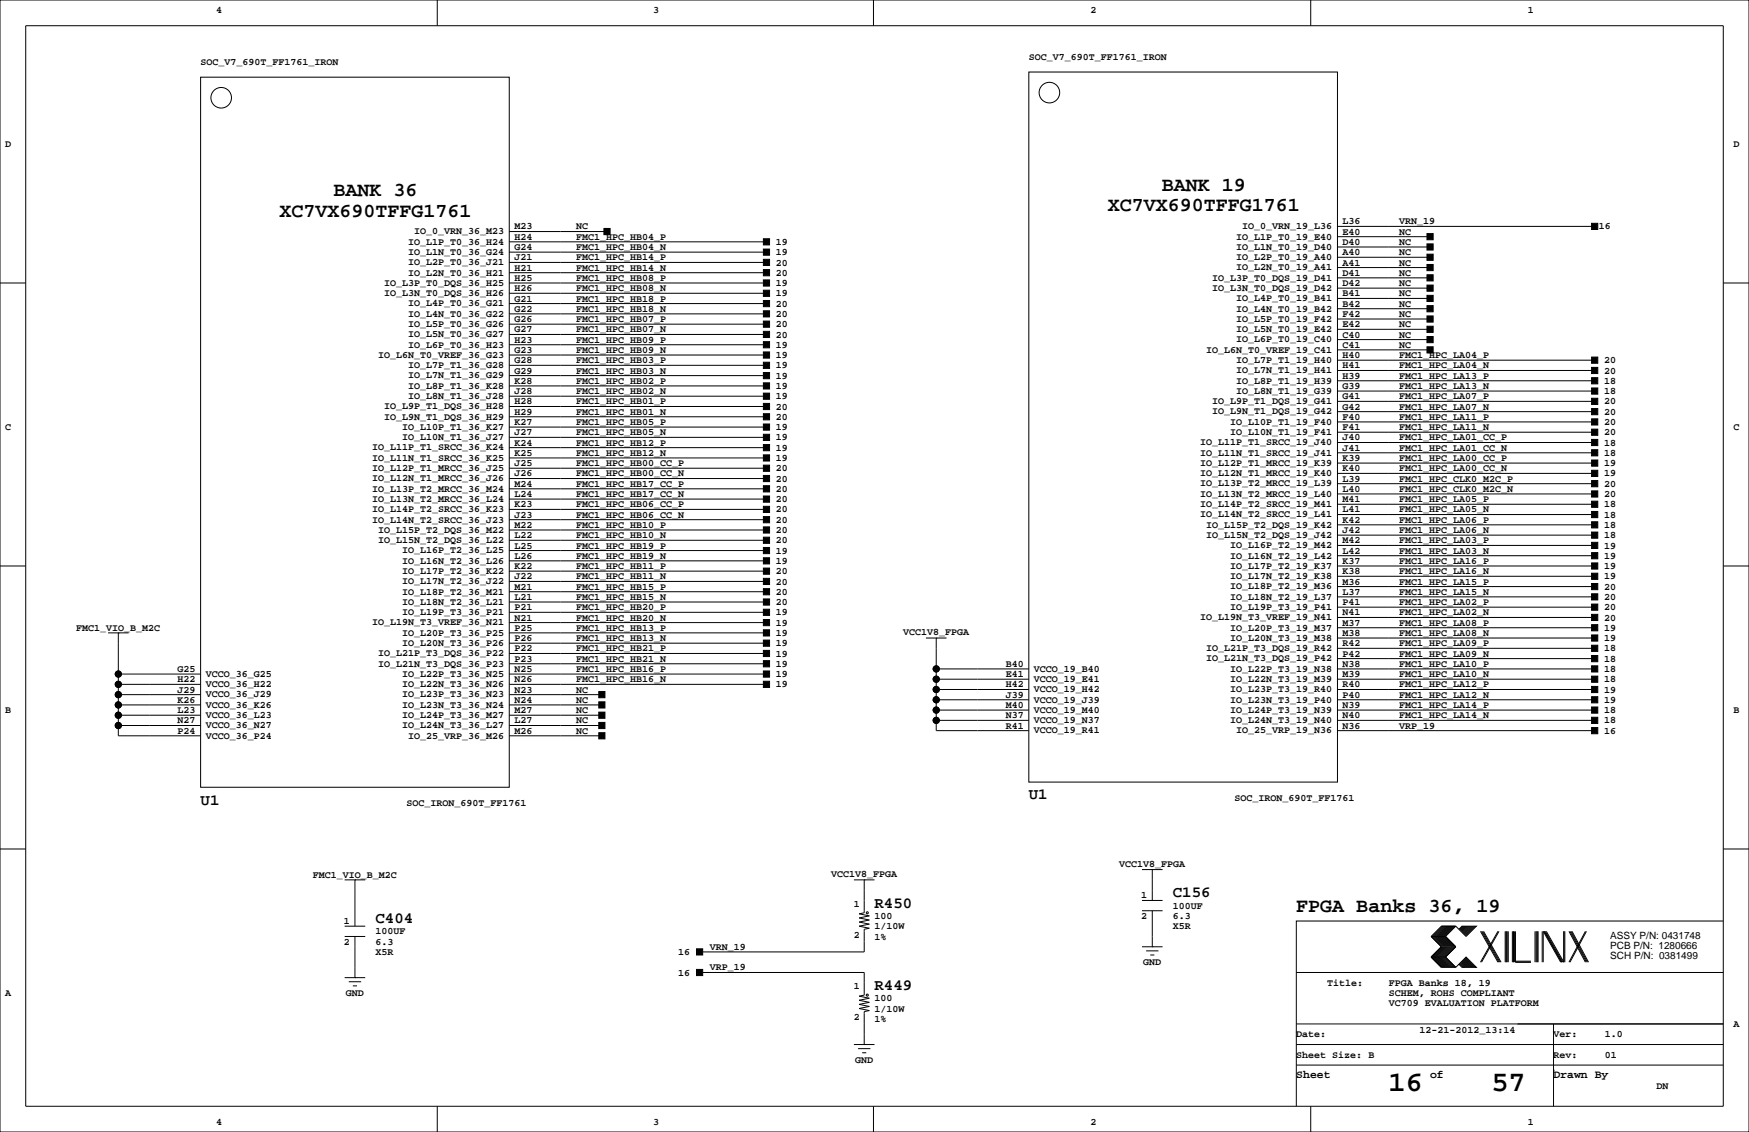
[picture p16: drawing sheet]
<svg xmlns="http://www.w3.org/2000/svg" width="432mm" height="279mm" viewBox="0 0 432 279" stroke-linecap="round" stroke-linejoin="round" font-family="sans-serif">
<defs><g id="words">
<g font-size="7.1">
<text x="342.8" y="269.3">16</text>
<text x="368.2" y="269.3">57</text>
</g>
<g font-size="4.9">
<text x="286.8" y="47.1">BANK 19</text>
<text x="69" y="53.5">XC7VX690TFFG1761</text>
<text x="82.3" y="48.4">BANK 36</text>
<text x="273.5" y="52.2">XC7VX690TFFG1761</text>
<text x="320" y="225.1">FPGA Banks 36, 19</text>
</g>
<g font-size="3.9">
<text x="254" y="197.3">U1</text>
<text x="49.5" y="198.6">U1</text>
<text x="289.6" y="221.5">C156</text>
<text x="92.7" y="227.8">C404</text>
<text x="215.9" y="224">R450</text>
<text x="215.9" y="244.3">R449</text>
</g>
<g font-size="2.8">
<text x="320" y="266.1">Sheet</text>
<text x="353.1" y="266.1">of</text>
<text x="383.5" y="266.1">Drawn By</text>
</g>
<g font-size="2.5">
<text x="53.3" y="3.3">4</text>
<text x="161.3" y="3.3">3</text>
<text x="269.2" y="3.3">2</text>
<text x="377.2" y="3.3">1</text>
<text x="49.5" y="16">SOC_V7_690T_FF1761_IRON</text>
<text x="254" y="14.7">SOC_V7_690T_FF1761_IRON</text>
<text x="1.3" y="36.3">D</text>
<text x="428" y="36.3">D</text>
<text x="102.2" y="57.8">IO_0_VRN_36_M23</text>
<text x="127" y="59.2">H24</text>
<text x="127" y="56.6">M23</text>
<text x="142.2" y="56.6">NC</text>
<text x="142.2" y="59.2">FMC1_HPC_HB04_P</text>
<text x="305.2" y="59.1">IO_L1P_T0_19_E40</text>
<text x="306.7" y="56.6">IO_0_VRN_19_L36</text>
<text x="331.5" y="57.9">E40</text>
<text x="331.5" y="55.4">L36</text>
<text x="345.4" y="55.4">VRN_19</text>
<text x="345.4" y="57.9">NC</text>
<text x="394.8" y="56.6">16</text>
<text x="100.8" y="65.5">IO_L2P_T0_36_J21</text>
<text x="100.8" y="62.9">IO_L1N_T0_36_G24</text>
<text x="100.8" y="60.4">IO_L1P_T0_36_H24</text>
<text x="127" y="64.3">J21</text>
<text x="127" y="61.7">G24</text>
<text x="142.2" y="64.3">FMC1_HPC_HB14_P</text>
<text x="142.2" y="61.7">FMC1_HPC_HB04_N</text>
<text x="191.6" y="65.5">20</text>
<text x="191.6" y="63">19</text>
<text x="191.6" y="60.5">19</text>
<text x="305.2" y="64.2">IO_L2P_T0_19_A40</text>
<text x="305.2" y="61.7">IO_L1N_T0_19_D40</text>
<text x="331.5" y="65.5">A41</text>
<text x="331.5" y="63">A40</text>
<text x="331.5" y="60.5">D40</text>
<text x="345.4" y="65.5">NC</text>
<text x="345.4" y="63">NC</text>
<text x="345.4" y="60.5">NC</text>
<text x="94.8" y="70.5">IO_L3P_T0_DQS_36_H25</text>
<text x="100.8" y="68">IO_L2N_T0_36_H21</text>
<text x="127" y="71.9">H26</text>
<text x="127" y="69.3">H25</text>
<text x="127" y="66.8">H21</text>
<text x="142.2" y="66.8">FMC1_HPC_HB14_N</text>
<text x="142.2" y="71.9">FMC1_HPC_HB08_N</text>
<text x="142.2" y="69.3">FMC1_HPC_HB08_P</text>
<text x="191.6" y="68.1">20</text>
<text x="191.6" y="70.6">19</text>
<text x="299.3" y="71.8">IO_L3N_T0_DQS_19_D42</text>
<text x="299.3" y="69.3">IO_L3P_T0_DQS_19_D41</text>
<text x="305.2" y="66.7">IO_L2N_T0_19_A41</text>
<text x="331.5" y="70.6">D42</text>
<text x="331.5" y="68.1">D41</text>
<text x="345.4" y="70.6">NC</text>
<text x="345.4" y="68.1">NC</text>
<text x="94.8" y="73.1">IO_L3N_T0_DQS_36_H26</text>
<text x="100.8" y="75.6">IO_L4P_T0_36_G21</text>
<text x="127" y="77">G22</text>
<text x="127" y="74.4">G21</text>
<text x="142.2" y="77">FMC1_HPC_HB18_N</text>
<text x="142.2" y="74.4">FMC1_HPC_HB18_P</text>
<text x="191.6" y="75.7">20</text>
<text x="191.6" y="73.2">19</text>
<text x="305.2" y="76.9">IO_L4N_T0_19_B42</text>
<text x="305.2" y="74.4">IO_L4P_T0_19_B41</text>
<text x="331.5" y="75.7">B42</text>
<text x="331.5" y="73.2">B41</text>
<text x="345.4" y="75.7">NC</text>
<text x="345.4" y="73.2">NC</text>
<text x="100.8" y="83.2">IO_L5N_T0_36_G27</text>
<text x="100.8" y="80.7">IO_L5P_T0_36_G26</text>
<text x="100.8" y="78.2">IO_L4N_T0_36_G22</text>
<text x="127" y="82">G27</text>
<text x="127" y="79.5">G26</text>
<text x="142.2" y="82">FMC1_HPC_HB07_N</text>
<text x="142.2" y="79.5">FMC1_HPC_HB07_P</text>
<text x="191.6" y="78.2">20</text>
<text x="191.6" y="83.3">20</text>
<text x="191.6" y="80.8">20</text>
<text x="305.2" y="82">IO_L5N_T0_19_E42</text>
<text x="305.2" y="79.4">IO_L5P_T0_19_F42</text>
<text x="331.5" y="83.3">C40</text>
<text x="331.5" y="80.8">E42</text>
<text x="331.5" y="78.2">F42</text>
<text x="345.4" y="83.3">NC</text>
<text x="345.4" y="80.8">NC</text>
<text x="345.4" y="78.2">NC</text>
<text x="93.3" y="88.3">IO_L6N_T0_VREF_36_G23</text>
<text x="100.8" y="85.8">IO_L6P_T0_36_H23</text>
<text x="127" y="89.7">G28</text>
<text x="127" y="87.1">G23</text>
<text x="127" y="84.6">H23</text>
<text x="142.2" y="89.7">FMC1_HPC_HB03_P</text>
<text x="142.2" y="84.6">FMC1_HPC_HB09_P</text>
<text x="142.2" y="87.1">FMC1_HPC_HB09_N</text>
<text x="191.6" y="85.9">19</text>
<text x="191.6" y="88.4">19</text>
<text x="297.8" y="87.1">IO_L6N_T0_VREF_19_C41</text>
<text x="305.2" y="89.6">IO_L7P_T1_19_H40</text>
<text x="305.2" y="84.5">IO_L6P_T0_19_C40</text>
<text x="331.5" y="88.4">H40</text>
<text x="331.5" y="85.9">C41</text>
<text x="345.4" y="88.4">FMC1_HPC_LA04_P</text>
<text x="345.4" y="85.9">NC</text>
<text x="396" y="89.7">20</text>
<text x="100.8" y="95.9">IO_L8P_T1_36_K28</text>
<text x="100.8" y="93.4">IO_L7N_T1_36_G29</text>
<text x="100.8" y="90.9">IO_L7P_T1_36_G28</text>
<text x="127" y="94.7">K28</text>
<text x="127" y="92.2">G29</text>
<text x="142.2" y="94.7">FMC1_HPC_HB02_P</text>
<text x="142.2" y="92.2">FMC1_HPC_HB03_N</text>
<text x="191.6" y="93.5">19</text>
<text x="191.6" y="90.9">19</text>
<text x="305.2" y="94.7">IO_L8P_T1_19_H39</text>
<text x="305.2" y="92.1">IO_L7N_T1_19_H41</text>
<text x="331.5" y="93.5">H39</text>
<text x="331.5" y="90.9">H41</text>
<text x="345.4" y="93.5">FMC1_HPC_LA13_P</text>
<text x="345.4" y="90.9">FMC1_HPC_LA04_N</text>
<text x="396" y="94.7">18</text>
<text x="396" y="92.2">20</text>
<text x="94.8" y="101">IO_L9P_T1_DQS_36_H28</text>
<text x="100.8" y="98.5">IO_L8N_T1_36_J28</text>
<text x="127" y="99.8">H28</text>
<text x="127" y="97.3">J28</text>
<text x="142.2" y="99.8">FMC1_HPC_HB01_P</text>
<text x="142.2" y="97.3">FMC1_HPC_HB02_N</text>
<text x="191.6" y="101.1">20</text>
<text x="191.6" y="98.6">19</text>
<text x="191.6" y="96">19</text>
<text x="299.3" y="99.8">IO_L9P_T1_DQS_19_G41</text>
<text x="305.2" y="97.2">IO_L8N_T1_19_G39</text>
<text x="331.5" y="101.1">G42</text>
<text x="331.5" y="98.6">G41</text>
<text x="331.5" y="96">G39</text>
<text x="345.4" y="101.1">FMC1_HPC_LA07_N</text>
<text x="345.4" y="98.6">FMC1_HPC_LA07_P</text>
<text x="345.4" y="96">FMC1_HPC_LA13_N</text>
<text x="396" y="99.8">20</text>
<text x="396" y="97.3">18</text>
<text x="1.3" y="106.2">C</text>
<text x="94.8" y="103.6">IO_L9N_T1_DQS_36_H29</text>
<text x="99.3" y="106.1">IO_L10P_T1_36_K27</text>
<text x="127" y="107.4">J27</text>
<text x="127" y="104.9">K27</text>
<text x="127" y="102.4">H29</text>
<text x="142.2" y="102.4">FMC1_HPC_HB01_N</text>
<text x="142.2" y="107.4">FMC1_HPC_HB05_N</text>
<text x="142.2" y="104.9">FMC1_HPC_HB05_P</text>
<text x="191.6" y="103.6">20</text>
<text x="191.6" y="106.2">19</text>
<text x="299.3" y="102.3">IO_L9N_T1_DQS_19_G42</text>
<text x="303.7" y="107.4">IO_L10N_T1_19_F41</text>
<text x="303.7" y="104.8">IO_L10P_T1_19_F40</text>
<text x="331.5" y="106.2">F41</text>
<text x="331.5" y="103.6">F40</text>
<text x="345.4" y="106.2">FMC1_HPC_LA11_N</text>
<text x="345.4" y="103.6">FMC1_HPC_LA11_P</text>
<text x="396" y="107.4">20</text>
<text x="396" y="104.9">20</text>
<text x="396" y="102.4">20</text>
<text x="428" y="106.2">C</text>
<text x="91.9" y="113.7">IO_L11N_T1_SRCC_36_K25</text>
<text x="91.9" y="111.2">IO_L11P_T1_SRCC_36_K24</text>
<text x="99.3" y="108.6">IO_L10N_T1_36_J27</text>
<text x="127" y="112.5">K25</text>
<text x="127" y="110">K24</text>
<text x="142.2" y="112.5">FMC1_HPC_HB12_N</text>
<text x="142.2" y="110">FMC1_HPC_HB12_P</text>
<text x="191.6" y="113.8">19</text>
<text x="191.6" y="111.3">19</text>
<text x="191.6" y="108.7">19</text>
<text x="296.3" y="112.5">IO_L11N_T1_SRCC_19_J41</text>
<text x="296.3" y="109.9">IO_L11P_T1_SRCC_19_J40</text>
<text x="331.5" y="113.8">K39</text>
<text x="331.5" y="111.3">J41</text>
<text x="331.5" y="108.7">J40</text>
<text x="345.4" y="113.8">FMC1_HPC_LA00_CC_P</text>
<text x="345.4" y="111.3">FMC1_HPC_LA01_CC_N</text>
<text x="345.4" y="108.7">FMC1_HPC_LA01_CC_P</text>
<text x="396" y="112.5">18</text>
<text x="396" y="110">18</text>
<text x="91.9" y="118.8">IO_L12N_T1_MRCC_36_J26</text>
<text x="91.9" y="116.3">IO_L12P_T1_MRCC_36_J25</text>
<text x="127" y="117.6">J26</text>
<text x="127" y="115.1">J25</text>
<text x="142.2" y="115.1">FMC1_HPC_HB00_CC_P</text>
<text x="142.2" y="117.6">FMC1_HPC_HB00_CC_N</text>
<text x="191.6" y="116.3">20</text>
<text x="191.6" y="118.9">20</text>
<text x="296.3" y="117.5">IO_L12N_T1_MRCC_19_K40</text>
<text x="296.3" y="115">IO_L12P_T1_MRCC_19_K39</text>
<text x="331.5" y="118.9">L39</text>
<text x="331.5" y="116.3">K40</text>
<text x="345.4" y="118.9">FMC1_HPC_CLK0_M2C_P</text>
<text x="345.4" y="116.3">FMC1_HPC_LA00_CC_N</text>
<text x="396" y="117.6">19</text>
<text x="396" y="115.1">19</text>
<text x="91.9" y="123.9">IO_L13N_T2_MRCC_36_L24</text>
<text x="91.9" y="121.3">IO_L13P_T2_MRCC_36_M24</text>
<text x="127" y="125.2">K23</text>
<text x="127" y="122.7">L24</text>
<text x="127" y="120.1">M24</text>
<text x="142.2" y="120.1">FMC1_HPC_HB17_CC_P</text>
<text x="142.2" y="122.7">FMC1_HPC_HB17_CC_N</text>
<text x="142.2" y="125.2">FMC1_HPC_HB06_CC_P</text>
<text x="191.6" y="121.4">20</text>
<text x="191.6" y="124">20</text>
<text x="296.3" y="125.2">IO_L14P_T2_SRCC_19_M41</text>
<text x="296.3" y="122.6">IO_L13N_T2_MRCC_19_L40</text>
<text x="296.3" y="120.1">IO_L13P_T2_MRCC_19_L39</text>
<text x="331.5" y="124">M41</text>
<text x="331.5" y="121.4">L40</text>
<text x="345.4" y="124">FMC1_HPC_LA05_P</text>
<text x="345.4" y="121.4">FMC1_HPC_CLK0_M2C_N</text>
<text x="396" y="125.2">18</text>
<text x="396" y="122.7">20</text>
<text x="396" y="120.1">20</text>
<text x="91.9" y="129">IO_L14N_T2_SRCC_36_J23</text>
<text x="91.9" y="126.4">IO_L14P_T2_SRCC_36_K23</text>
<text x="93.3" y="131.5">IO_L15P_T2_DQS_36_M22</text>
<text x="127" y="130.3">M22</text>
<text x="127" y="127.8">J23</text>
<text x="142.2" y="130.3">FMC1_HPC_HB10_P</text>
<text x="142.2" y="127.8">FMC1_HPC_HB06_CC_N</text>
<text x="191.6" y="131.6">20</text>
<text x="191.6" y="126.5">20</text>
<text x="191.6" y="129">20</text>
<text x="296.3" y="127.7">IO_L14N_T2_SRCC_19_L41</text>
<text x="297.8" y="130.2">IO_L15P_T2_DQS_19_K42</text>
<text x="331.5" y="131.6">J42</text>
<text x="331.5" y="129">K42</text>
<text x="331.5" y="126.5">L41</text>
<text x="345.4" y="131.6">FMC1_HPC_LA06_N</text>
<text x="345.4" y="129">FMC1_HPC_LA06_P</text>
<text x="345.4" y="126.5">FMC1_HPC_LA05_N</text>
<text x="396" y="130.3">18</text>
<text x="396" y="127.8">18</text>
<text x="93.3" y="134">IO_L15N_T2_DQS_36_L22</text>
<text x="99.3" y="136.6">IO_L16P_T2_36_L25</text>
<text x="127" y="137.9">L26</text>
<text x="127" y="135.4">L25</text>
<text x="127" y="132.8">L22</text>
<text x="142.2" y="132.8">FMC1_HPC_HB10_N</text>
<text x="142.2" y="137.9">FMC1_HPC_HB19_N</text>
<text x="142.2" y="135.4">FMC1_HPC_HB19_P</text>
<text x="191.6" y="134.1">20</text>
<text x="191.6" y="136.7">19</text>
<text x="297.8" y="132.8">IO_L15N_T2_DQS_19_J42</text>
<text x="303.7" y="137.9">IO_L16N_T2_19_L42</text>
<text x="303.7" y="135.3">IO_L16P_T2_19_M42</text>
<text x="331.5" y="136.7">L42</text>
<text x="331.5" y="134.1">M42</text>
<text x="345.4" y="136.7">FMC1_HPC_LA03_N</text>
<text x="345.4" y="134.1">FMC1_HPC_LA03_P</text>
<text x="396" y="137.9">19</text>
<text x="396" y="135.4">19</text>
<text x="396" y="132.8">18</text>
<text x="99.3" y="141.7">IO_L17P_T2_36_K22</text>
<text x="99.3" y="139.1">IO_L16N_T2_36_L26</text>
<text x="127" y="143">J22</text>
<text x="127" y="140.5">K22</text>
<text x="142.2" y="143">FMC1_HPC_HB11_N</text>
<text x="142.2" y="140.5">FMC1_HPC_HB11_P</text>
<text x="191.6" y="141.7">20</text>
<text x="191.6" y="139.2">19</text>
<text x="303.7" y="142.9">IO_L17N_T2_19_K38</text>
<text x="303.7" y="140.4">IO_L17P_T2_19_K37</text>
<text x="331.5" y="141.7">K38</text>
<text x="331.5" y="139.2">K37</text>
<text x="345.4" y="141.7">FMC1_HPC_LA16_N</text>
<text x="345.4" y="139.2">FMC1_HPC_LA16_P</text>
<text x="396" y="143">19</text>
<text x="396" y="140.5">19</text>
<text x="99.3" y="149.3">IO_L18N_T2_36_L21</text>
<text x="99.3" y="146.7">IO_L18P_T2_36_M21</text>
<text x="99.3" y="144.2">IO_L17N_T2_36_J22</text>
<text x="127" y="148.1">L21</text>
<text x="127" y="145.5">M21</text>
<text x="142.2" y="148.1">FMC1_HPC_HB15_N</text>
<text x="142.2" y="145.5">FMC1_HPC_HB15_P</text>
<text x="191.6" y="149.4">20</text>
<text x="191.6" y="146.8">20</text>
<text x="191.6" y="144.3">20</text>
<text x="303.7" y="148">IO_L18N_T2_19_L37</text>
<text x="303.7" y="145.5">IO_L18P_T2_19_M36</text>
<text x="331.5" y="149.4">P41</text>
<text x="331.5" y="146.8">L37</text>
<text x="331.5" y="144.3">M36</text>
<text x="345.4" y="149.4">FMC1_HPC_LA02_P</text>
<text x="345.4" y="146.8">FMC1_HPC_LA15_N</text>
<text x="345.4" y="144.3">FMC1_HPC_LA15_P</text>
<text x="396" y="148.1">20</text>
<text x="396" y="145.5">20</text>
<text x="18.8" y="155.7">FMC1_VIO_B_M2C</text>
<text x="91.9" y="154.4">IO_L19N_T3_VREF_36_N21</text>
<text x="99.3" y="151.8">IO_L19P_T3_36_P21</text>
<text x="127" y="155.7">P25</text>
<text x="127" y="153.2">N21</text>
<text x="127" y="150.6">P21</text>
<text x="142.2" y="153.2">FMC1_HPC_HB20_N</text>
<text x="142.2" y="150.6">FMC1_HPC_HB20_P</text>
<text x="142.2" y="155.7">FMC1_HPC_HB13_P</text>
<text x="191.6" y="154.4">19</text>
<text x="191.6" y="151.9">19</text>
<text x="296.3" y="153.1">IO_L19N_T3_VREF_19_N41</text>
<text x="303.7" y="155.6">IO_L20P_T3_19_M37</text>
<text x="303.7" y="150.6">IO_L19P_T3_19_P41</text>
<text x="331.5" y="154.4">M37</text>
<text x="331.5" y="151.9">N41</text>
<text x="345.4" y="154.4">FMC1_HPC_LA08_P</text>
<text x="345.4" y="151.9">FMC1_HPC_LA02_N</text>
<text x="396" y="155.7">19</text>
<text x="396" y="153.2">20</text>
<text x="396" y="150.6">20</text>
<text x="93.3" y="162">IO_L21P_T3_DQS_36_P22</text>
<text x="99.3" y="159.4">IO_L20N_T3_36_P26</text>
<text x="99.3" y="156.9">IO_L20P_T3_36_P25</text>
<text x="127" y="160.8">P22</text>
<text x="127" y="158.2">P26</text>
<text x="142.2" y="160.8">FMC1_HPC_HB21_P</text>
<text x="142.2" y="158.2">FMC1_HPC_HB13_N</text>
<text x="191.6" y="159.5">19</text>
<text x="191.6" y="157">19</text>
<text x="223" y="156.7">VCC1V8_FPGA</text>
<text x="297.8" y="160.7">IO_L21P_T3_DQS_19_R42</text>
<text x="303.7" y="158.2">IO_L20N_T3_19_M38</text>
<text x="331.5" y="159.5">R42</text>
<text x="331.5" y="157">M38</text>
<text x="345.4" y="159.5">FMC1_HPC_LA09_P</text>
<text x="345.4" y="157">FMC1_HPC_LA08_N</text>
<text x="396" y="160.8">18</text>
<text x="396" y="158.2">19</text>
<text x="43.8" y="165.9">G25</text>
<text x="50.8" y="167.1">VCCO_36_G25</text>
<text x="93.3" y="164.5">IO_L21N_T3_DQS_36_P23</text>
<text x="99.3" y="167.1">IO_L22P_T3_36_N25</text>
<text x="127" y="165.9">N25</text>
<text x="127" y="163.3">P23</text>
<text x="142.2" y="163.3">FMC1_HPC_HB21_N</text>
<text x="142.2" y="165.9">FMC1_HPC_HB16_P</text>
<text x="191.6" y="164.6">19</text>
<text x="191.6" y="162.1">19</text>
<text x="191.6" y="167.1">19</text>
<text x="248.3" y="167.1">E41</text>
<text x="248.3" y="164.6">B40</text>
<text x="255.3" y="165.8">VCCO_19_B40</text>
<text x="297.8" y="163.3">IO_L21N_T3_DQS_19_P42</text>
<text x="303.7" y="165.8">IO_L22P_T3_19_N38</text>
<text x="331.5" y="167.1">M39</text>
<text x="331.5" y="164.6">N38</text>
<text x="331.5" y="162.1">P42</text>
<text x="345.4" y="167.1">FMC1_HPC_LA10_N</text>
<text x="345.4" y="164.6">FMC1_HPC_LA10_P</text>
<text x="345.4" y="162.1">FMC1_HPC_LA09_N</text>
<text x="396" y="165.9">18</text>
<text x="396" y="163.3">18</text>
<text x="43.8" y="173.5">K26</text>
<text x="43.8" y="170.9">J29</text>
<text x="43.8" y="168.4">H22</text>
<text x="50.8" y="172.1">VCCO_36_J29</text>
<text x="50.8" y="169.6">VCCO_36_H22</text>
<text x="99.3" y="172.1">IO_L23P_T3_36_N23</text>
<text x="99.3" y="169.6">IO_L22N_T3_36_N26</text>
<text x="127" y="173.5">N24</text>
<text x="127" y="170.9">N23</text>
<text x="127" y="168.4">N26</text>
<text x="142.2" y="168.4">FMC1_HPC_HB16_N</text>
<text x="142.2" y="170.9">NC</text>
<text x="142.2" y="173.5">NC</text>
<text x="191.6" y="169.7">19</text>
<text x="248.3" y="172.2">J39</text>
<text x="248.3" y="169.7">H42</text>
<text x="255.3" y="173.4">VCCO_19_J39</text>
<text x="255.3" y="170.9">VCCO_19_H42</text>
<text x="255.3" y="168.3">VCCO_19_E41</text>
<text x="303.7" y="173.4">IO_L23N_T3_19_P40</text>
<text x="303.7" y="170.9">IO_L23P_T3_19_R40</text>
<text x="303.7" y="168.3">IO_L22N_T3_19_M39</text>
<text x="331.5" y="172.2">P40</text>
<text x="331.5" y="169.7">R40</text>
<text x="345.4" y="172.2">FMC1_HPC_LA12_N</text>
<text x="345.4" y="169.7">FMC1_HPC_LA12_P</text>
<text x="396" y="173.5">19</text>
<text x="396" y="170.9">19</text>
<text x="396" y="168.4">18</text>
<text x="1.3" y="176">B</text>
<text x="43.8" y="178.6">N27</text>
<text x="43.8" y="176">L23</text>
<text x="50.8" y="179.8">VCCO_36_N27</text>
<text x="50.8" y="177.2">VCCO_36_L23</text>
<text x="50.8" y="174.7">VCCO_36_K26</text>
<text x="99.3" y="179.8">IO_L24N_T3_36_L27</text>
<text x="99.3" y="177.2">IO_L24P_T3_36_M27</text>
<text x="99.3" y="174.7">IO_L23N_T3_36_N24</text>
<text x="127" y="178.6">L27</text>
<text x="127" y="176">M27</text>
<text x="142.2" y="176">NC</text>
<text x="142.2" y="178.6">NC</text>
<text x="248.3" y="179.8">R41</text>
<text x="248.3" y="177.3">N37</text>
<text x="248.3" y="174.8">M40</text>
<text x="255.3" y="178.5">VCCO_19_N37</text>
<text x="255.3" y="176">VCCO_19_M40</text>
<text x="303.7" y="178.5">IO_L24N_T3_19_N40</text>
<text x="303.7" y="176">IO_L24P_T3_19_N39</text>
<text x="331.5" y="179.8">N36</text>
<text x="331.5" y="177.3">N40</text>
<text x="331.5" y="174.8">N39</text>
<text x="345.4" y="174.8">FMC1_HPC_LA14_P</text>
<text x="345.4" y="179.8">VRP_19</text>
<text x="345.4" y="177.3">FMC1_HPC_LA14_N</text>
<text x="396" y="176">18</text>
<text x="396" y="178.6">18</text>
<text x="428" y="176">B</text>
<text x="43.8" y="181.1">P24</text>
<text x="50.8" y="182.3">VCCO_36_P24</text>
<text x="100.8" y="182.3">IO_25_VRP_36_M26</text>
<text x="127" y="181.1">M26</text>
<text x="142.2" y="181.1">NC</text>
<text x="255.3" y="181">VCCO_19_R41</text>
<text x="305.2" y="181">IO_25_VRP_19_N36</text>
<text x="396" y="181.1">16</text>
<text x="304.8" y="197.6">SOC_IRON_690T_FF1761</text>
<text x="100.3" y="198.9">SOC_IRON_690T_FF1761</text>
<text x="276.3" y="213.9">VCC1V8_FPGA</text>
<text x="77.3" y="216.7">FMC1_VIO_B_M2C</text>
<text x="205.2" y="216.4">VCC1V8_FPGA</text>
<text x="281.7" y="221.7">1</text>
<text x="210.8" y="223.9">1</text>
<text x="215.9" y="226.8">100</text>
<text x="281.7" y="226.8">2</text>
<text x="289.6" y="224.3">100UF</text>
<text x="289.6" y="226.8">6.3</text>
<text x="84.9" y="228.1">1</text>
<text x="84.9" y="233.2">2</text>
<text x="92.7" y="230.6">100UF</text>
<text x="92.7" y="233.2">6.3</text>
<text x="210.8" y="231.5">2</text>
<text x="215.9" y="231.9">1%</text>
<text x="215.9" y="229.4">1/10W</text>
<text x="289.6" y="229.4">X5R</text>
<text x="397.5" y="231.7">ASSY P/N: 0431748</text>
<text x="92.7" y="235.7">X5R</text>
<text x="167.4" y="235.7">16</text>
<text x="175.3" y="234.4">VRN_19</text>
<text x="175.3" y="239.5">VRP_19</text>
<text x="282.3" y="238.3">GND</text>
<text x="397.5" y="236.8">SCH P/N: 0381499</text>
<text x="397.5" y="234.2">PCB P/N: 1280666</text>
<text x="1.3" y="245.9">A</text>
<text x="85.4" y="245.9">GND</text>
<text x="167.4" y="240.8">16</text>
<text x="210.8" y="244.2">1</text>
<text x="327.7" y="243.3">Title:</text>
<text x="342.9" y="245.9">SCHEM, ROHS COMPLIANT</text>
<text x="342.9" y="243.3">FPGA Banks 18, 19</text>
<text x="210.8" y="251.8">2</text>
<text x="215.9" y="247.1">100</text>
<text x="215.9" y="249.7">1/10W</text>
<text x="342.9" y="248.4">VC709 EVALUATION PLATFORM</text>
<text x="215.9" y="252.2">1%</text>
<text x="320" y="256">Date:</text>
<text x="350.4" y="255">12-21-2012_13:14</text>
<text x="383.5" y="256">Ver:</text>
<text x="396.2" y="256">1.0</text>
<text x="428" y="253.5">A</text>
<text x="211.1" y="262.4">GND</text>
<text x="320" y="261.1">Sheet Size: B</text>
<text x="383.5" y="261.1">Rev:</text>
<text x="396.2" y="261.1">01</text>
<text x="408.9" y="268.7">DN</text>
<text x="53.3" y="277.6">4</text>
<text x="161.3" y="277.6">3</text>
<text x="269.2" y="277.6">2</text>
<text x="377.2" y="277.6">1</text>
</g>
</g></defs>
<g fill="none" stroke="#000" stroke-width=".25">
<path d="M0 0h431.8v279.4h-431.8zM6.3 6.4h419.1v266.6h-419.1zM49.5 19.1h76.2v175.2h-76.2zM107.9 0v6.4M215.6 0v6.4M254 17.8h76.2v175.2h-76.2zM323.6 0v6.4M125.7 59.7h63.5M125.7 57.2h24.2M330.2 58.4h22.9M330.2 55.9h63.5M0 69.8h6.3"/>
<path d="M125.7 62.2h63.5M125.7 69.8h63.5M125.7 72.4h63.5M125.7 64.8h63.5M125.7 67.3h63.5M125.7 74.9h63.5M125.7 77.5h63.5M330.2 61h22.9M330.2 63.5h22.9M330.2 66h22.9M330.2 68.6h22.9M330.2 71.1h22.9"/>
<path d="M330.2 73.7h22.9M330.2 76.2h22.9M330.2 78.7h22.9M425.4 69.8h6.4M125.7 87.6h63.5M125.7 85.1h63.5M125.7 90.2h63.5M125.7 92.7h63.5M125.7 95.2h63.5M125.7 97.8h63.5M125.7 80h63.5M125.7 82.5h63.5"/>
<path d="M330.2 81.3h22.9M330.2 83.8h22.9M330.2 86.4h22.9M330.2 88.9h63.5M330.2 91.4h63.5M330.2 94h63.5M330.2 96.5h63.5M330.2 99.1h63.5M125.7 118.1h63.5M125.7 115.6h63.5M125.7 105.4h63.5M125.7 107.9h63.5"/>
<path d="M125.7 110.5h63.5M125.7 113h63.5M125.7 100.3h63.5M125.7 102.9h63.5M330.2 101.6h63.5M330.2 104.1h63.5M330.2 106.7h63.5M330.2 109.2h63.5M330.2 111.8h63.5M330.2 114.3h63.5M330.2 116.8h63.5M330.2 119.4h63.5"/>
<path d="M0 139.7h6.3M125.7 128.3h63.5M125.7 125.7h63.5M125.7 123.2h63.5M125.7 120.7h63.5M125.7 135.9h63.5M125.7 138.4h63.5M125.7 130.8h63.5M125.7 133.3h63.5M330.2 121.9h63.5M330.2 124.5h63.5M330.2 127h63.5"/>
<path d="M330.2 129.5h63.5M330.2 132.1h63.5M330.2 134.6h63.5M330.2 137.2h63.5M330.2 139.7h63.5M425.4 139.7h6.4M26.7 156.2h5M29.2 156.2h.1M29.2 156.2v25.4h20.3M125.7 156.2h63.5M125.7 158.8h63.5M125.7 151.1h63.5"/>
<path d="M125.7 153.7h63.5M125.7 141h63.5M125.7 143.5h63.5M125.7 146h63.5M125.7 148.6h63.5M228.6 157.5h5.1M231.1 157.5h.1M231.1 157.5v22.8h22.9M330.2 157.5h63.5M330.2 142.2h63.5M330.2 144.8h63.5M330.2 147.3h63.5"/>
<path d="M330.2 149.9h63.5M330.2 152.4h63.5M330.2 154.9h63.5M29.2 179.1h20.3M29.2 176.5h20.3M29.2 174h20.3M29.2 171.4h20.3M29.2 166.4h20.3M29.2 168.9h20.3M125.7 179.1h22.9M125.7 176.5h22.9M125.7 174h22.9"/>
<path d="M125.7 171.4h22.9M125.7 166.4h63.5M125.7 168.9h63.5M125.7 161.3h63.5M125.7 163.8h63.5M231.1 177.8h22.9M231.1 165.1h22.9M231.1 167.6h22.9M231.1 170.2h22.9M231.1 172.7h22.9M231.1 175.3h22.9M330.2 177.8h63.5"/>
<path d="M330.2 160h63.5M330.2 162.6h63.5M330.2 165.1h63.5M330.2 167.6h63.5M330.2 170.2h63.5M330.2 172.7h63.5M330.2 175.3h63.5M125.7 181.6h22.9M330.2 180.3h63.5M0 209.5h6.3M85.1 217.2h5.1M87.6 217.2h.1"/>
<path d="M87.6 217.2v11.4M210.8 217.2h5.1M213.4 217.2h.1M213.4 217.2v8.1l-1.3 .3 2.5 .5-2.5 .5 2.5 .5-2.5 .5 2.5 .5-2.5 .5 2.5 .5-1.2 .3v5.5h-40.7M281.9 214.6h5.1M284.5 214.6h.1M284.5 214.6v7.6M425.4 209.5h6.4M85.1 231.1h5.1M85.1 228.6h5.1M87.6 231.1v10.2M281.9 233.7h5.1"/>
<path d="M281.9 224.8h5.1M281.9 222.2h5.1M283 234.7h3M284 235.7h1M284.5 233.7h.1M284.5 224.8v8.9M353.3 231.1h3.6M353.3 236.2l2.6 2.6h3.5M353.3 231.1l2.6 2.6-2.6 2.5M353.3 236.2h3.6M356.1 228.6l-2.5 2.5 2.5 2.6-2.5 2.5 2.5 2.6M356.4 228.6l-2.6 2.5 2.6 2.6-2.6 2.5 2.6 2.6"/>
<path d="M356.6 228.6l-2.5 2.5 2.5 2.6-2.5 2.5 2.5 2.6M356.9 228.6l-2.6 2.5 2.6 2.6-2.6 2.5 2.6 2.6M356.9 231.1l2.5 2.6-2.5 2.5M356.9 236.2l2.5 2.6M357.1 228.6l-2.5 2.5 2.5 2.6-2.5 2.5 2.5 2.6M357.4 228.6l-2.6 2.5 2.6 2.6-2.6 2.5 2.6 2.6M357.6 228.6l-2.5 2.5 2.5 2.6-2.5 2.5 2.5 2.6M357.9 228.6l-2.6 2.5 2.6 2.6-2.6 2.5 2.6 2.6M358.1 228.6l-2.5 2.5 2.5 2.6-2.5 2.5 2.5 2.6M358.4 228.6l-2.5 2.5 2.5 2.6-2.5 2.5 2.5 2.6M358.6 228.6l-2.5 2.5 2.5 2.6-2.5 2.5 2.5 2.6M358.9 228.6l-2.5 2.5 2.5 2.6-2.5 2.5 2.5 2.6"/>
<path d="M359.2 228.6l-2.6 2.5 2.6 2.6-2.6 2.5 2.6 2.6M359.4 228.6l2.5 2.5 2.6-2.5h-3.6l-.7 .8M359.4 228.6h-3.5l-2.6 2.5M359.4 228.6l-2.5 2.5M360.2 238l.7 .8h3.6l-2.6-2.6-2.5 2.6M360.4 237.7l1 1.1M360.4 238l.8 .8M360.7 237.5l1.2 1.3M360.7 237.7l1 1.1M360.9 237.2l1.6 1.6M360.9 237.5l1.3 1.3M361.2 237l1.8 1.8"/>
<path d="M361.2 237.2l1.5 1.6M361.2 228.6l-.8 .8M361.4 236.7l2.1 2.1M361.4 237l1.8 1.8M361.4 228.6l-1 1M361.7 236.5l2.3 2.3M361.7 236.7l2 2.1M361.7 228.6l-1 1M361.9 236.5l2.3 2.3M361.9 228.6l-1.2 1.3M362.2 228.6l-1.3 1.3M362.5 228.6l-1.6 1.5"/>
<path d="M362.7 228.6l-1.5 1.5M363 228.6l-1.8 1.8M363.2 228.6l-1.8 1.8M363.5 228.6l-2.1 2M363.7 228.6l-2 2M364 228.6l-2.3 2.3M364.2 228.6l-2.3 2.3M365.5 229.9l4.3 7.6M365.8 229.9l4.3 7.6M366 229.9l4.3 7.6M366.3 229.9l4.3 7.6M369.8 229.9l-4.3 7.6"/>
<path d="M370.1 229.9l-4.3 7.6M371.6 229.9v7.6M371.9 229.9v7.6M372.1 229.9v7.6M372.4 229.9v7.6M373.4 229.9v7.6M373.6 229.9v7.6M373.9 229.9v7.6M374.1 229.9v7.6h3.9M374.1 237.2h3.9M379 229.9v7.6M379.2 229.9v7.6"/>
<path d="M379.5 229.9v7.6M379.7 229.9v7.6M380.7 229.9v7.6M381 237.5v-7.6l4.3 7.6M381.3 229.9l4.3 7.6M381.5 229.9l4.3 7.6M381.8 229.9l4.3 7.6v-7.6M386.3 229.9v7.6M387.3 229.9l4.1 7.6M387.6 229.9l4.1 7.6M387.9 229.9l4 7.6M388.1 229.9l4.1 7.6"/>
<path d="M391.4 229.9l-4.1 7.6M391.7 229.9l-4.1 7.6M425.4 227.3h-105.4v35.6M85.1 241.3h5.1M86.1 242.3h3.1M87.1 243.3h1M87.6 241.3h.1M172.7 240h40.7v5.6l-1.3 .3 2.5 .5-2.5 .5 2.5 .5-2.5 .5 2.5 .5-2.5 .5 2.5 .5-1.2 .3v8.1M210.8 257.8h5.1M211.8 258.8h3.1M212.9 259.8h1M213.4 257.8h.1"/>
<path d="M320 240h105.4M320 257.8h105.4M320 252.7h105.4M383.5 252.7v20.3M107.9 273v6.4M215.6 273v6.4M320 262.9v10.1M320 262.9h105.4M323.6 273v6.4M383.5 264.2h.1"/>
<circle cx="54.6" cy="24.1" r="2.54"/>
<circle cx="259.1" cy="22.9" r="2.54"/>
<circle cx="29.2" cy="176.5" r=".76"/>
<circle cx="29.2" cy="166.4" r=".76"/>
<circle cx="29.2" cy="179.1" r=".76"/>
<circle cx="29.2" cy="171.4" r=".76"/>
<circle cx="29.2" cy="174" r=".76"/>
<circle cx="29.2" cy="168.9" r=".76"/>
<circle cx="231.1" cy="170.2" r=".76"/>
<circle cx="231.1" cy="172.7" r=".76"/>
<circle cx="231.1" cy="165.1" r=".76"/>
<circle cx="231.1" cy="177.8" r=".76"/>
<circle cx="231.1" cy="167.6" r=".76"/>
<circle cx="231.1" cy="175.3" r=".76"/>
<circle cx="214.1" cy="225.3" r=".25"/>
<circle cx="214.1" cy="245.6" r=".25"/>
</g>
<g fill="#000" stroke="#000" stroke-width=".25">
<path d="M149.1 56.4h1.5v1.5h-1.5z" fill-rule="evenodd"/>
<path d="M352.3 57.7h1.5v1.5h-1.5z" fill-rule="evenodd"/>
<path d="M392.9 55.1h1.6v1.5h-1.6z" fill-rule="evenodd"/>
<path d="M188.5 58.9h1.5v1.6h-1.5z" fill-rule="evenodd"/>
<path d="M188.5 61.5h1.5v1.5h-1.5z" fill-rule="evenodd"/>
<path d="M188.5 69.1h1.5v1.5h-1.5z" fill-rule="evenodd"/>
<path d="M188.5 71.6h1.5v1.6h-1.5z" fill-rule="evenodd"/>
<path d="M188.5 64h1.5v1.5h-1.5z" fill-rule="evenodd"/>
<path d="M188.5 66.5h1.5v1.6h-1.5z" fill-rule="evenodd"/>
<path d="M188.5 74.2h1.5v1.5h-1.5z" fill-rule="evenodd"/>
<path d="M188.5 76.7h1.5v1.5h-1.5z" fill-rule="evenodd"/>
<path d="M352.3 60.2h1.5v1.5h-1.5z" fill-rule="evenodd"/>
<path d="M352.3 62.7h1.5v1.6h-1.5z" fill-rule="evenodd"/>
<path d="M352.3 65.3h1.5v1.5h-1.5z" fill-rule="evenodd"/>
<path d="M352.3 67.8h1.5v1.5h-1.5z" fill-rule="evenodd"/>
<path d="M352.3 70.4h1.5v1.5h-1.5z" fill-rule="evenodd"/>
<path d="M352.3 72.9h1.5v1.5h-1.5z" fill-rule="evenodd"/>
<path d="M352.3 75.4h1.5v1.6h-1.5z" fill-rule="evenodd"/>
<path d="M352.3 78h1.5v1.5h-1.5z" fill-rule="evenodd"/>
<path d="M188.5 86.9h1.5v1.5h-1.5z" fill-rule="evenodd"/>
<path d="M188.5 84.3h1.5v1.6h-1.5z" fill-rule="evenodd"/>
<path d="M188.5 89.4h1.5v1.5h-1.5z" fill-rule="evenodd"/>
<path d="M188.5 91.9h1.5v1.6h-1.5z" fill-rule="evenodd"/>
<path d="M188.5 94.5h1.5v1.5h-1.5z" fill-rule="evenodd"/>
<path d="M188.5 97h1.5v1.6h-1.5z" fill-rule="evenodd"/>
<path d="M188.5 79.2h1.5v1.6h-1.5z" fill-rule="evenodd"/>
<path d="M188.5 81.8h1.5v1.5h-1.5z" fill-rule="evenodd"/>
<path d="M352.3 80.5h1.5v1.5h-1.5z" fill-rule="evenodd"/>
<path d="M352.3 83.1h1.5v1.5h-1.5z" fill-rule="evenodd"/>
<path d="M352.3 85.6h1.5v1.5h-1.5z" fill-rule="evenodd"/>
<path d="M392.9 88.1h1.6v1.6h-1.6z" fill-rule="evenodd"/>
<path d="M392.9 90.7h1.6v1.5h-1.6z" fill-rule="evenodd"/>
<path d="M392.9 93.2h1.6v1.5h-1.6z" fill-rule="evenodd"/>
<path d="M392.9 95.8h1.6v1.5h-1.6z" fill-rule="evenodd"/>
<path d="M392.9 98.3h1.6v1.5h-1.6z" fill-rule="evenodd"/>
<path d="M188.5 117.3h1.5v1.6h-1.5z" fill-rule="evenodd"/>
<path d="M188.5 114.8h1.5v1.5h-1.5z" fill-rule="evenodd"/>
<path d="M188.5 104.6h1.5v1.6h-1.5z" fill-rule="evenodd"/>
<path d="M188.5 107.2h1.5v1.5h-1.5z" fill-rule="evenodd"/>
<path d="M188.5 109.7h1.5v1.6h-1.5z" fill-rule="evenodd"/>
<path d="M188.5 112.3h1.5v1.5h-1.5z" fill-rule="evenodd"/>
<path d="M188.5 99.6h1.5v1.5h-1.5z" fill-rule="evenodd"/>
<path d="M188.5 102.1h1.5v1.5h-1.5z" fill-rule="evenodd"/>
<path d="M392.9 100.8h1.6v1.6h-1.6z" fill-rule="evenodd"/>
<path d="M392.9 103.4h1.6v1.5h-1.6z" fill-rule="evenodd"/>
<path d="M392.9 105.9h1.6v1.5h-1.6z" fill-rule="evenodd"/>
<path d="M392.9 108.5h1.6v1.5h-1.6z" fill-rule="evenodd"/>
<path d="M392.9 111h1.6v1.5h-1.6z" fill-rule="evenodd"/>
<path d="M392.9 113.5h1.6v1.6h-1.6z" fill-rule="evenodd"/>
<path d="M392.9 116.1h1.6v1.5h-1.6z" fill-rule="evenodd"/>
<path d="M188.5 127.5h1.5v1.5h-1.5z" fill-rule="evenodd"/>
<path d="M188.5 125h1.5v1.5h-1.5z" fill-rule="evenodd"/>
<path d="M188.5 122.4h1.5v1.6h-1.5z" fill-rule="evenodd"/>
<path d="M188.5 119.9h1.5v1.5h-1.5z" fill-rule="evenodd"/>
<path d="M188.5 135.1h1.5v1.6h-1.5z" fill-rule="evenodd"/>
<path d="M188.5 137.7h1.5v1.5h-1.5z" fill-rule="evenodd"/>
<path d="M188.5 130h1.5v1.6h-1.5z" fill-rule="evenodd"/>
<path d="M188.5 132.6h1.5v1.5h-1.5z" fill-rule="evenodd"/>
<path d="M392.9 118.6h1.6v1.5h-1.6z" fill-rule="evenodd"/>
<path d="M392.9 121.2h1.6v1.5h-1.6z" fill-rule="evenodd"/>
<path d="M392.9 123.7h1.6v1.5h-1.6z" fill-rule="evenodd"/>
<path d="M392.9 126.2h1.6v1.6h-1.6z" fill-rule="evenodd"/>
<path d="M392.9 128.8h1.6v1.5h-1.6z" fill-rule="evenodd"/>
<path d="M392.9 131.3h1.6v1.5h-1.6z" fill-rule="evenodd"/>
<path d="M392.9 133.9h1.6v1.5h-1.6z" fill-rule="evenodd"/>
<path d="M392.9 136.4h1.6v1.5h-1.6z" fill-rule="evenodd"/>
<path d="M188.5 155.4h1.5v1.6h-1.5z" fill-rule="evenodd"/>
<path d="M188.5 158h1.5v1.5h-1.5z" fill-rule="evenodd"/>
<path d="M188.5 150.4h1.5v1.5h-1.5z" fill-rule="evenodd"/>
<path d="M188.5 152.9h1.5v1.5h-1.5z" fill-rule="evenodd"/>
<path d="M188.5 140.2h1.5v1.5h-1.5z" fill-rule="evenodd"/>
<path d="M188.5 142.7h1.5v1.6h-1.5z" fill-rule="evenodd"/>
<path d="M188.5 145.3h1.5v1.5h-1.5z" fill-rule="evenodd"/>
<path d="M188.5 147.8h1.5v1.6h-1.5z" fill-rule="evenodd"/>
<path d="M392.9 138.9h1.6v1.6h-1.6z" fill-rule="evenodd"/>
<path d="M392.9 141.5h1.6v1.5h-1.6z" fill-rule="evenodd"/>
<path d="M392.9 144h1.6v1.5h-1.6z" fill-rule="evenodd"/>
<path d="M392.9 146.6h1.6v1.5h-1.6z" fill-rule="evenodd"/>
<path d="M392.9 149.1h1.6v1.5h-1.6z" fill-rule="evenodd"/>
<path d="M392.9 151.6h1.6v1.6h-1.6z" fill-rule="evenodd"/>
<path d="M392.9 154.2h1.6v1.5h-1.6z" fill-rule="evenodd"/>
<path d="M392.9 156.7h1.6v1.5h-1.6z" fill-rule="evenodd"/>
<path d="M147.8 178.3h1.6v1.5h-1.6z" fill-rule="evenodd"/>
<path d="M147.8 175.8h1.6v1.5h-1.6z" fill-rule="evenodd"/>
<path d="M147.8 173.2h1.6v1.6h-1.6z" fill-rule="evenodd"/>
<path d="M147.8 170.7h1.6v1.5h-1.6z" fill-rule="evenodd"/>
<path d="M188.5 165.6h1.5v1.5h-1.5z" fill-rule="evenodd"/>
<path d="M188.5 168.1h1.5v1.6h-1.5z" fill-rule="evenodd"/>
<path d="M188.5 160.5h1.5v1.6h-1.5z" fill-rule="evenodd"/>
<path d="M188.5 163.1h1.5v1.5h-1.5z" fill-rule="evenodd"/>
<path d="M392.9 177h1.6v1.6h-1.6z" fill-rule="evenodd"/>
<path d="M392.9 159.3h1.6v1.5h-1.6z" fill-rule="evenodd"/>
<path d="M392.9 161.8h1.6v1.5h-1.6z" fill-rule="evenodd"/>
<path d="M392.9 164.3h1.6v1.6h-1.6z" fill-rule="evenodd"/>
<path d="M392.9 166.9h1.6v1.5h-1.6z" fill-rule="evenodd"/>
<path d="M392.9 169.4h1.6v1.5h-1.6z" fill-rule="evenodd"/>
<path d="M392.9 172h1.6v1.5h-1.6z" fill-rule="evenodd"/>
<path d="M392.9 174.5h1.6v1.5h-1.6z" fill-rule="evenodd"/>
<path d="M147.8 180.8h1.6v1.6h-1.6z" fill-rule="evenodd"/>
<path d="M392.9 179.6h1.6v1.5h-1.6z" fill-rule="evenodd"/>
<path d="M172 234.2h1.5v1.5h-1.5z" fill-rule="evenodd"/>
<path d="M172 239.3h1.5v1.5h-1.5z" fill-rule="evenodd"/>
<circle cx="29.2" cy="176.5" r=".76"/>
<circle cx="29.2" cy="166.4" r=".76"/>
<circle cx="29.2" cy="179.1" r=".76"/>
<circle cx="29.2" cy="171.4" r=".76"/>
<circle cx="29.2" cy="174" r=".76"/>
<circle cx="29.2" cy="168.9" r=".76"/>
<circle cx="231.1" cy="170.2" r=".76"/>
<circle cx="231.1" cy="172.7" r=".76"/>
<circle cx="231.1" cy="165.1" r=".76"/>
<circle cx="231.1" cy="177.8" r=".76"/>
<circle cx="231.1" cy="167.6" r=".76"/>
<circle cx="231.1" cy="175.3" r=".76"/>
</g>
<use href="#words"/>
</svg>
